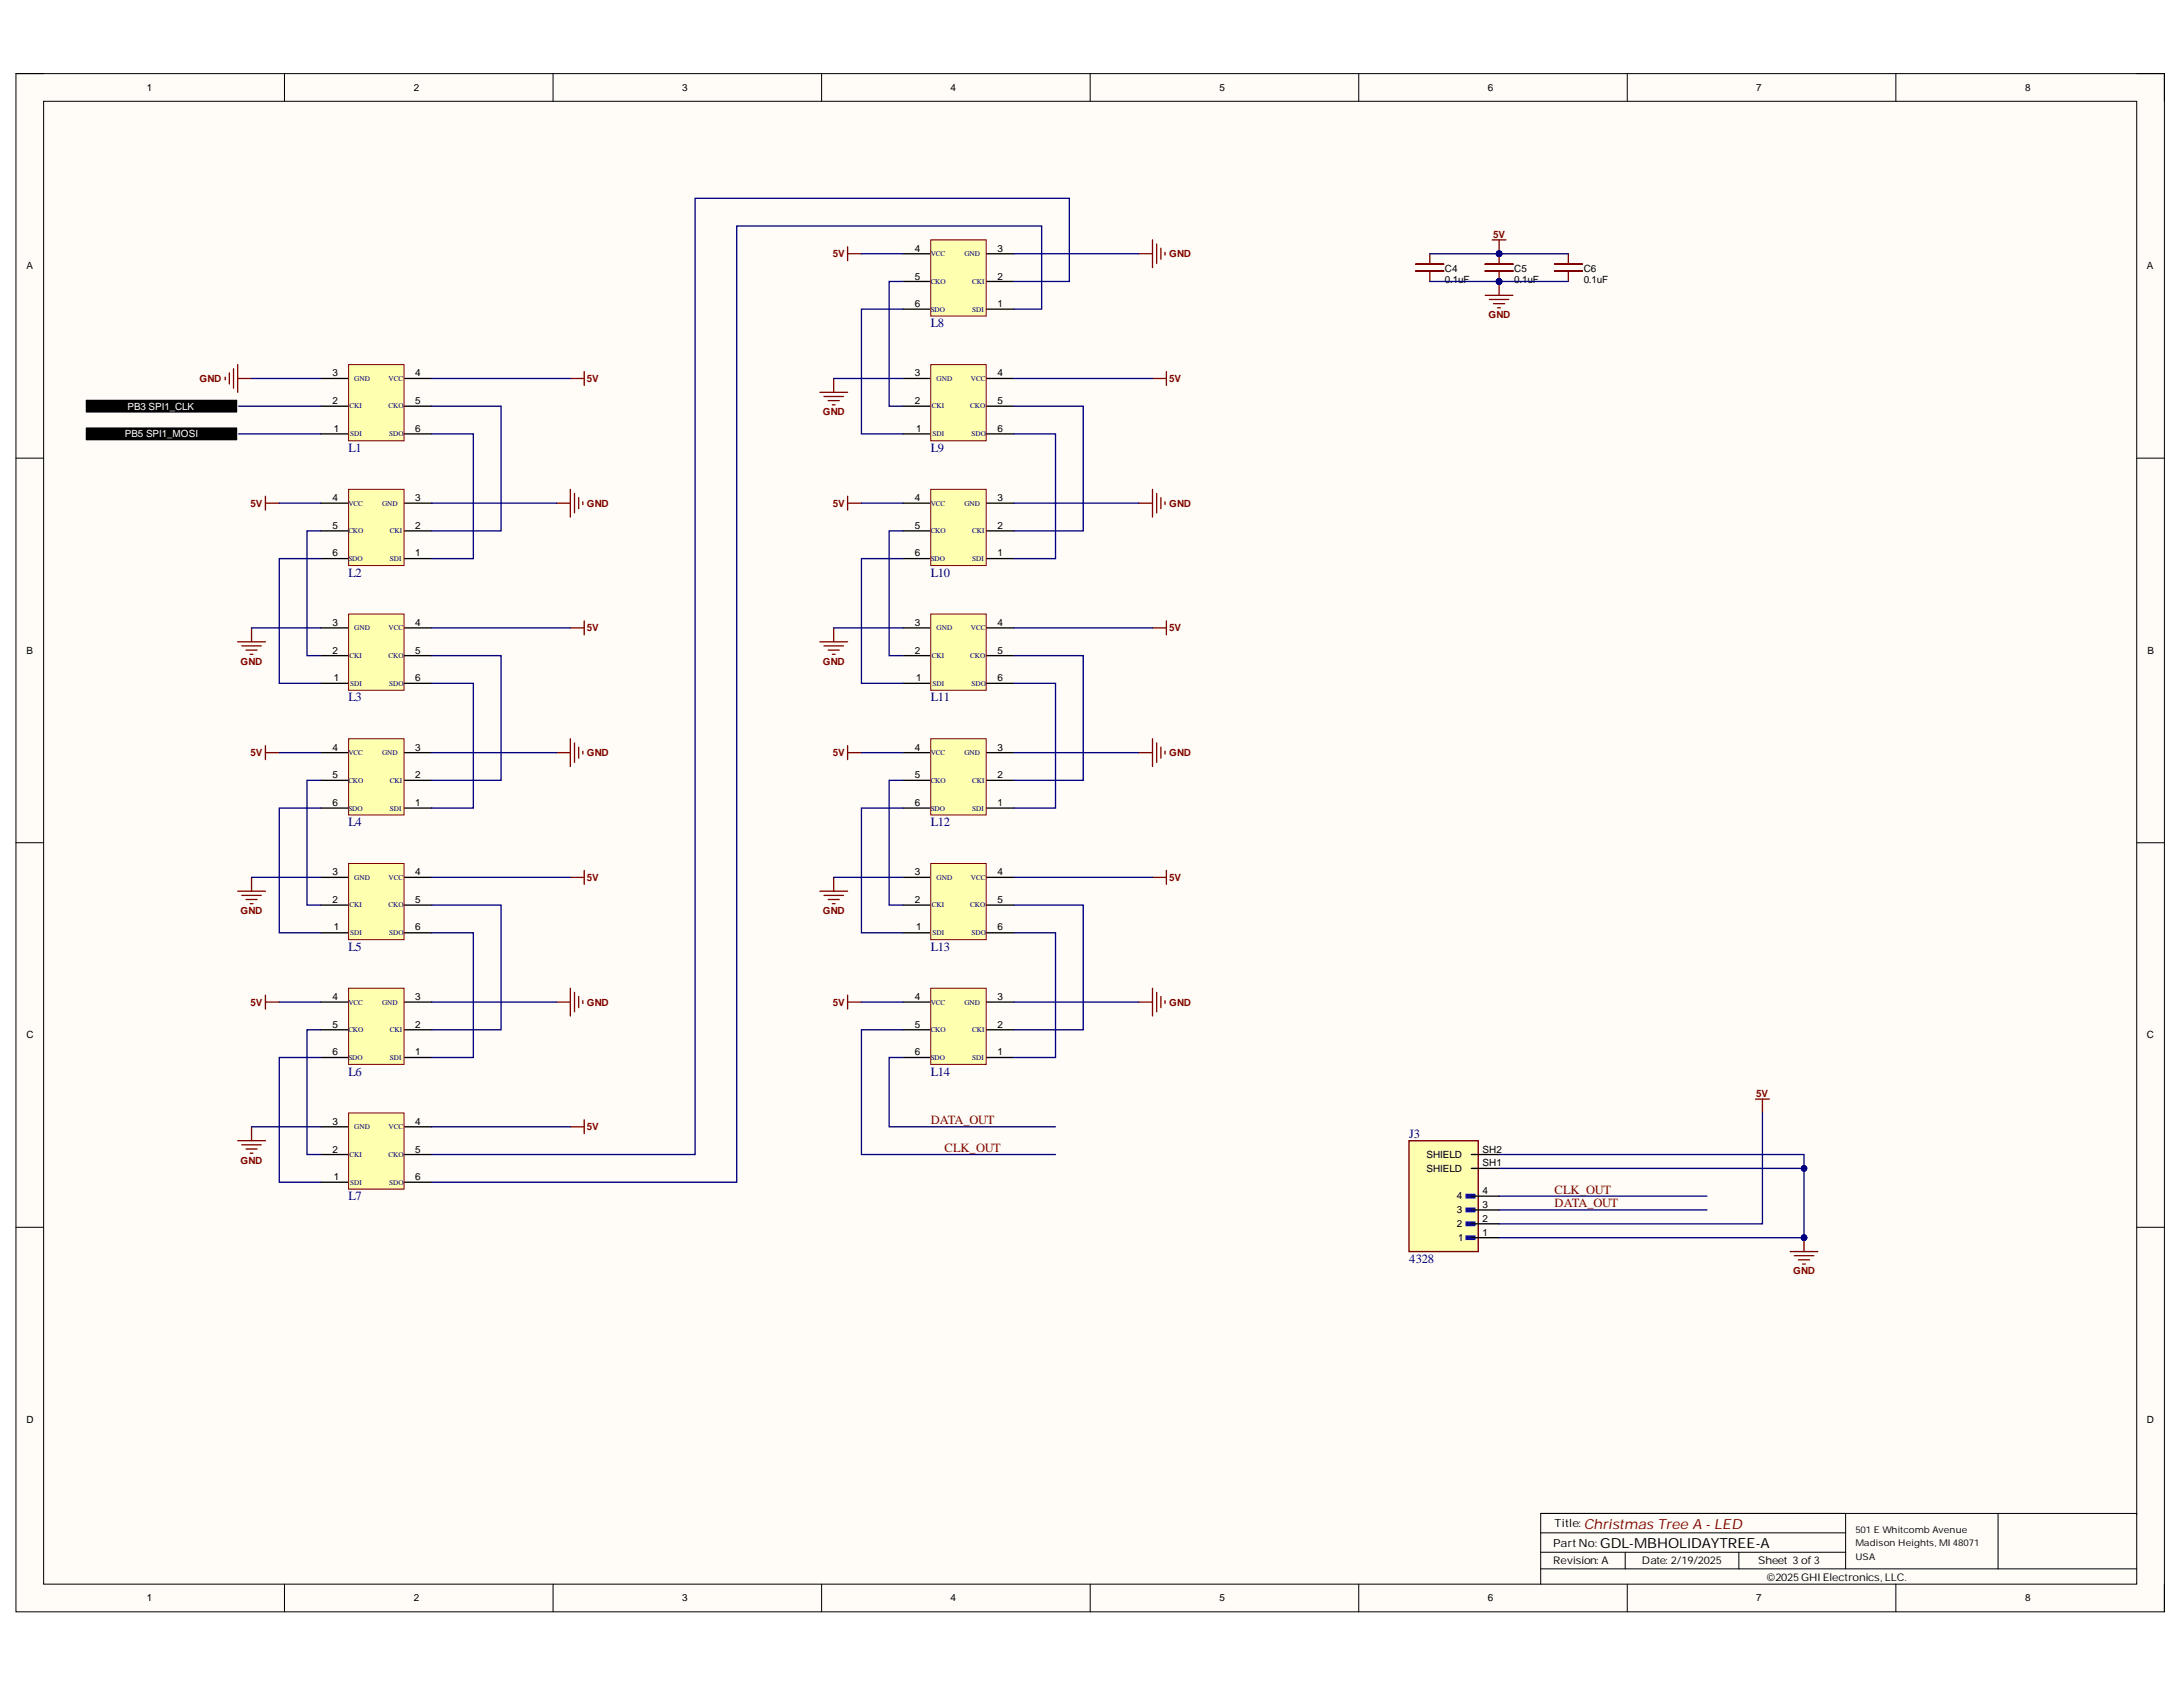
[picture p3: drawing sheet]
<svg xmlns="http://www.w3.org/2000/svg" width="279mm" height="216mm" viewBox="0 0 279 216" stroke-linecap="round" stroke-linejoin="round" font-family="sans-serif">
<defs><g id="words">
<text font-size="1.8" fill="#800000" x="202.7" y="195.6">Christmas Tree A - LED</text>
<text font-size="1.8" x="204.8" y="198.2">GDL-MBHOLIDAYTREE-A</text>
<g font-size="1.6" fill="#000080">
<text x="119.1" y="41.9">L8</text>
<text x="44.6" y="57.9">L1</text>
<text x="119.1" y="57.9">L9</text>
<text x="44.6" y="73.8">L2</text>
<text x="119.1" y="73.8">L10</text>
<text x="44.6" y="89.7">L3</text>
<text x="119.1" y="89.7">L11</text>
<text x="44.6" y="105.7">L4</text>
<text x="119.1" y="105.7">L12</text>
<text x="44.6" y="121.7">L5</text>
<text x="119.1" y="121.7">L13</text>
<text x="44.6" y="137.7">L6</text>
<text x="119.1" y="137.7">L14</text>
<text x="180.4" y="145.6">J3</text>
<text x="44.6" y="153.6">L7</text>
<text x="180.4" y="161.6">4328</text>
</g>
<g font-size="1.6" fill="#800000">
<text x="119.1" y="143.9">DATA_OUT</text>
<text x="120.9" y="147.4">CLK_OUT</text>
<text x="199" y="152.7">CLK_OUT</text>
<text x="199" y="154.5">DATA_OUT</text>
</g>
<g font-size="1.4">
<text x="198.8" y="198">Part No:</text>
<text x="199" y="195.5">Title:</text>
<text x="198.8" y="200.1">Revision: A</text>
<text x="210.1" y="200.1">Date: 2/19/2025</text>
<text x="225" y="200.1">Sheet 3 of 3</text>
<text x="226.1" y="202.3">©2025GHI Electronics, LLC.</text>
</g>
<g font-size="1.3">
<text x="18.8" y="11.7">1</text>
<text x="53" y="11.7">2</text>
<text x="87.3" y="11.7">3</text>
<text x="121.7" y="11.7">4</text>
<text x="156.1" y="11.7">5</text>
<text x="190.4" y="11.7">6</text>
<text x="224.8" y="11.7">7</text>
<text x="259.2" y="11.7">8</text>
<text x="3.4" y="34.4">A</text>
<text x="117.1" y="32.2">4</text>
<text x="117.1" y="35.8">5</text>
<text x="127.7" y="32.2">3</text>
<text x="127.7" y="35.8">2</text>
<text x="184.9" y="34.8">C4</text>
<text x="193.8" y="34.8">C5</text>
<text x="202.7" y="34.8">C6</text>
<text x="274.8" y="34.4">A</text>
<text x="117.1" y="39.3">6</text>
<text x="127.7" y="39.3">1</text>
<text x="184.9" y="36.2">0.1uF</text>
<text x="193.8" y="36.2">0.1uF</text>
<text x="202.7" y="36.2">0.1uF</text>
<text x="42.6" y="48.1">3</text>
<text x="42.6" y="51.7">2</text>
<text x="53.1" y="48.1">4</text>
<text x="53.1" y="51.7">5</text>
<text x="117.1" y="48.1">3</text>
<text x="117.1" y="51.7">2</text>
<text x="127.7" y="48.1">4</text>
<text x="127.7" y="51.7">5</text>
<text x="42.7" y="55.2">1</text>
<text x="53.1" y="55.2">6</text>
<text x="117.3" y="55.2">1</text>
<text x="127.7" y="55.2">6</text>
<text x="42.6" y="64.1">4</text>
<text x="53.1" y="64.1">3</text>
<text x="117.1" y="64.1">4</text>
<text x="127.7" y="64.1">3</text>
<text x="42.6" y="67.7">5</text>
<text x="42.6" y="71.2">6</text>
<text x="53.1" y="67.7">2</text>
<text x="53.1" y="71.2">1</text>
<text x="117.1" y="67.7">5</text>
<text x="117.1" y="71.2">6</text>
<text x="127.7" y="67.7">2</text>
<text x="127.7" y="71.2">1</text>
<text x="3.4" y="83.6">B</text>
<text x="42.6" y="80.1">3</text>
<text x="42.6" y="83.6">2</text>
<text x="53.1" y="80.1">4</text>
<text x="53.1" y="83.6">5</text>
<text x="117.1" y="80.1">3</text>
<text x="117.1" y="83.6">2</text>
<text x="127.7" y="80.1">4</text>
<text x="127.7" y="83.6">5</text>
<text x="274.9" y="83.6">B</text>
<text x="42.7" y="87.2">1</text>
<text x="53.1" y="87.2">6</text>
<text x="117.3" y="87.2">1</text>
<text x="127.7" y="87.2">6</text>
<text x="42.6" y="96.1">4</text>
<text x="42.6" y="99.6">5</text>
<text x="53.1" y="96.1">3</text>
<text x="53.1" y="99.6">2</text>
<text x="117.1" y="96.1">4</text>
<text x="117.1" y="99.6">5</text>
<text x="127.7" y="96.1">3</text>
<text x="127.7" y="99.6">2</text>
<text x="42.6" y="103.2">6</text>
<text x="53.1" y="103.2">1</text>
<text x="117.1" y="103.2">6</text>
<text x="127.7" y="103.2">1</text>
<text x="42.6" y="112">3</text>
<text x="53.1" y="112">4</text>
<text x="117.1" y="112">3</text>
<text x="127.7" y="112">4</text>
<text x="42.6" y="115.5">2</text>
<text x="42.7" y="119.1">1</text>
<text x="53.1" y="115.5">5</text>
<text x="53.1" y="119.1">6</text>
<text x="117.1" y="115.5">2</text>
<text x="117.3" y="119.1">1</text>
<text x="127.7" y="115.5">5</text>
<text x="127.7" y="119.1">6</text>
<text x="42.6" y="128">4</text>
<text x="42.6" y="131.5">5</text>
<text x="53.1" y="128">3</text>
<text x="53.1" y="131.5">2</text>
<text x="117.1" y="128">4</text>
<text x="117.1" y="131.5">5</text>
<text x="127.7" y="128">3</text>
<text x="127.7" y="131.5">2</text>
<text x="3.4" y="132.9">C</text>
<text x="42.6" y="135.1">6</text>
<text x="53.1" y="135.1">1</text>
<text x="117.1" y="135.1">6</text>
<text x="127.7" y="135.1">1</text>
<text x="274.8" y="132.9">C</text>
<text x="42.6" y="143.9">3</text>
<text x="53.1" y="143.9">4</text>
<text x="42.6" y="147.5">2</text>
<text x="53.1" y="147.5">5</text>
<text x="182.6" y="150">SHIELD</text>
<text x="182.6" y="148.2">SHIELD</text>
<text x="189.8" y="149.3">SH1</text>
<text x="189.8" y="147.5">SH2</text>
<text x="42.7" y="151.1">1</text>
<text x="53.1" y="151.1">6</text>
<text x="186.5" y="155.3">3</text>
<text x="186.5" y="153.5">4</text>
<text x="189.8" y="154.6">3</text>
<text x="189.8" y="152.8">4</text>
<text x="186.5" y="157.1">2</text>
<text x="186.6" y="158.8">1</text>
<text x="189.8" y="158.2">1</text>
<text x="189.8" y="156.4">2</text>
<text x="3.4" y="182.1">D</text>
<text x="274.8" y="182.1">D</text>
<text x="18.8" y="204.9">1</text>
<text x="53" y="204.9">2</text>
<text x="87.3" y="204.9">3</text>
<text x="121.7" y="204.9">4</text>
<text x="156.1" y="204.9">5</text>
<text x="190.4" y="204.9">6</text>
<text x="224.8" y="204.9">7</text>
<text x="259.2" y="204.9">8</text>
</g>
<g font-size="1.3" fill="#800000">
<text x="106.6" y="32.9">5V</text>
<text x="149.7" y="32.9">GND</text>
<text x="191.1" y="30.4">5V</text>
<text x="190.5" y="40.7">GND</text>
<text x="25.5" y="48.9">GND</text>
<text x="75.1" y="48.9">5V</text>
<text x="105.3" y="53.1">GND</text>
<text x="149.7" y="48.9">5V</text>
<text x="32.1" y="64.9">5V</text>
<text x="75.1" y="64.9">GND</text>
<text x="106.6" y="64.9">5V</text>
<text x="149.7" y="64.9">GND</text>
<text x="75.1" y="80.8">5V</text>
<text x="149.7" y="80.8">5V</text>
<text x="30.8" y="85.1">GND</text>
<text x="105.3" y="85.1">GND</text>
<text x="32.1" y="96.8">5V</text>
<text x="75.1" y="96.8">GND</text>
<text x="106.6" y="96.8">5V</text>
<text x="149.7" y="96.8">GND</text>
<text x="75.1" y="112.7">5V</text>
<text x="149.7" y="112.7">5V</text>
<text x="30.8" y="117">GND</text>
<text x="105.3" y="117">GND</text>
<text x="32.1" y="128.7">5V</text>
<text x="75.1" y="128.7">GND</text>
<text x="106.6" y="128.7">5V</text>
<text x="149.7" y="128.7">GND</text>
<text x="224.8" y="140.4">5V</text>
<text x="30.8" y="148.9">GND</text>
<text x="75.1" y="144.6">5V</text>
<text x="229.5" y="163.1">GND</text>
</g>
<g font-size="1.3" fill="#fff">
<text x="16.3" y="52.4">PB3 SPI1_CLK</text>
<text x="16" y="56">PB5 SPI1_MOSI</text>
</g>
<g font-size="1.2">
<text x="237.5" y="196.1">501 E Whitcomb Avenue</text>
<text x="237.5" y="197.9">Madison Heights, MI 48071</text>
<text x="237.5" y="199.7">USA</text>
</g>
<g font-size=".9" fill="#000080">
<text x="119.1" y="32.8">VCC</text>
<text x="123.4" y="32.8">GND</text>
<text x="119.1" y="36.4">CKO</text>
<text x="119.1" y="39.9">SDO</text>
<text x="124.4" y="39.9">SDI</text>
<text x="124.4" y="36.4">CKI</text>
<text x="44.8" y="52.3">CKI</text>
<text x="45.3" y="48.8">GND</text>
<text x="49.7" y="48.8">VCC</text>
<text x="49.7" y="52.3">CKO</text>
<text x="119.3" y="52.3">CKI</text>
<text x="119.9" y="48.8">GND</text>
<text x="124.2" y="52.3">CKO</text>
<text x="124.3" y="48.8">VCC</text>
<text x="44.8" y="55.8">SDI</text>
<text x="49.8" y="55.8">SDO</text>
<text x="119.4" y="55.8">SDI</text>
<text x="124.4" y="55.8">SDO</text>
<text x="44.6" y="64.7">VCC</text>
<text x="48.9" y="64.7">GND</text>
<text x="119.1" y="64.7">VCC</text>
<text x="123.4" y="64.7">GND</text>
<text x="44.6" y="68.3">CKO</text>
<text x="44.6" y="71.8">SDO</text>
<text x="49.9" y="71.8">SDI</text>
<text x="49.9" y="68.3">CKI</text>
<text x="119.1" y="68.3">CKO</text>
<text x="119.1" y="71.8">SDO</text>
<text x="124.4" y="71.8">SDI</text>
<text x="124.4" y="68.3">CKI</text>
<text x="45.3" y="80.7">GND</text>
<text x="49.7" y="80.7">VCC</text>
<text x="119.9" y="80.7">GND</text>
<text x="124.3" y="80.7">VCC</text>
<text x="44.8" y="84.2">CKI</text>
<text x="44.8" y="87.8">SDI</text>
<text x="49.7" y="84.2">CKO</text>
<text x="49.8" y="87.8">SDO</text>
<text x="119.3" y="84.2">CKI</text>
<text x="119.4" y="87.8">SDI</text>
<text x="124.2" y="84.2">CKO</text>
<text x="124.4" y="87.8">SDO</text>
<text x="44.6" y="96.7">VCC</text>
<text x="44.6" y="100.2">CKO</text>
<text x="48.9" y="96.7">GND</text>
<text x="49.9" y="100.2">CKI</text>
<text x="119.1" y="96.7">VCC</text>
<text x="119.1" y="100.2">CKO</text>
<text x="123.4" y="96.7">GND</text>
<text x="124.4" y="100.2">CKI</text>
<text x="44.6" y="103.8">SDO</text>
<text x="49.9" y="103.8">SDI</text>
<text x="119.1" y="103.8">SDO</text>
<text x="124.4" y="103.8">SDI</text>
<text x="45.3" y="112.6">GND</text>
<text x="49.7" y="112.6">VCC</text>
<text x="119.9" y="112.6">GND</text>
<text x="124.3" y="112.6">VCC</text>
<text x="44.8" y="116.1">CKI</text>
<text x="44.8" y="119.7">SDI</text>
<text x="49.7" y="116.1">CKO</text>
<text x="49.8" y="119.7">SDO</text>
<text x="119.3" y="116.1">CKI</text>
<text x="119.4" y="119.7">SDI</text>
<text x="124.2" y="116.1">CKO</text>
<text x="124.4" y="119.7">SDO</text>
<text x="44.6" y="128.6">VCC</text>
<text x="48.9" y="128.6">GND</text>
<text x="119.1" y="128.6">VCC</text>
<text x="123.4" y="128.6">GND</text>
<text x="44.6" y="132.1">CKO</text>
<text x="44.6" y="135.7">SDO</text>
<text x="49.9" y="135.7">SDI</text>
<text x="49.9" y="132.1">CKI</text>
<text x="119.1" y="132.1">CKO</text>
<text x="119.1" y="135.7">SDO</text>
<text x="124.4" y="135.7">SDI</text>
<text x="124.4" y="132.1">CKI</text>
<text x="44.8" y="148.1">CKI</text>
<text x="45.3" y="144.5">GND</text>
<text x="49.7" y="144.5">VCC</text>
<text x="49.7" y="148.1">CKO</text>
<text x="44.8" y="151.6">SDI</text>
<text x="49.8" y="151.6">SDO</text>
</g>
</g></defs>
<path d="M2 9.4h275v196.9h-275z" fill-rule="evenodd" fill="#fffcf8"/>
<path d="M2 9.4h275v196.9h-275z" fill="none" stroke="#000" stroke-width=".13"/>
<path d="M5.6 13h267.9v189.7h-267.9z" fill-rule="evenodd" fill="#fffcf8"/>
<g fill="none" stroke="#000" stroke-width=".13">
<path d="M2 9.4h3.6M5.6 13h267.9v189.7h-267.9zM36.4 9.4v3.6M70.8 9.4v3.6M105.2 9.4v3.6M139.5 9.4v3.6M173.9 9.4v3.6M208.3 9.4v3.6M242.7 9.4v3.6M273.5 9.4h3.5v3.6M2 58.6h3.6M273.5 58.6h3.5"/>
<path d="M2 107.9h3.6M273.5 107.9h3.5M2 157.1h3.6M273.5 157.1h3.5M197.2 198.7h39M197.2 196.2h39M208 198.7v2.1M222.6 198.7v2.1M236.2 193.7v7.1M255.7 193.7v7.1M273.5 193.9v-.2h-76.3v9M36.4 202.7v3.6"/>
<path d="M70.8 202.7v3.6M105.2 202.7v3.6M139.5 202.7v3.6M173.9 202.7v3.6M197.2 200.8h76.3M208.3 202.7v3.6M242.7 202.7v3.6M277 202.7v3.6"/>
</g>
<path d="M41.1 48.4h3.5M41.1 52h3.5M41.1 55.5h3.5M51.7 48.4h3.6M51.7 52h3.6M51.7 55.5h3.6" fill="none" stroke="#000" stroke-width=".17"/>
<path d="M44.6 46.7h7.1v9.7h-7.1z" fill-rule="evenodd" fill="#ffffb0"/>
<path d="M44.6 46.7h7.1v9.7h-7.1z" fill="none" stroke="#800000" stroke-width=".13"/>
<path d="M73 48.4h1.8M74.8 47.5v1.8" fill="none" stroke="#800000" stroke-width=".17"/>
<path d="M41.1 64.4h3.5M41.1 67.9h3.5M41.1 71.5h3.5M51.7 64.4h3.6M51.7 67.9h3.6M51.7 71.5h3.6" fill="none" stroke="#000" stroke-width=".17"/>
<path d="M44.6 62.6h7.1v9.8h-7.1z" fill-rule="evenodd" fill="#ffffb0"/>
<path d="M44.6 62.6h7.1v9.8h-7.1z" fill="none" stroke="#800000" stroke-width=".13"/>
<path d="M34 64.4h1.7M34 63.5v1.8M71.2 64.4h1.8M73 62.6v3.6M73.5 63.2v2.4M74.1 63.7v1.4M74.6 64.2v.4" fill="none" stroke="#800000" stroke-width=".17"/>
<path d="M41.1 80.4h3.5M41.1 83.9h3.5M41.1 87.5h3.5M51.7 80.4h3.6M51.7 83.9h3.6M51.7 87.5h3.6" fill="none" stroke="#000" stroke-width=".17"/>
<path d="M44.6 78.6h7.1v9.7h-7.1z" fill-rule="evenodd" fill="#ffffb0"/>
<path d="M44.6 78.6h7.1v9.7h-7.1z" fill="none" stroke="#800000" stroke-width=".13"/>
<path d="M74.8 79.5v1.7M30.4 82.1h3.6M31 82.7h2.4M31.5 83.2h1.4M32 83.7h.4M32.2 80.4v1.7M73 80.4h1.8" fill="none" stroke="#800000" stroke-width=".17"/>
<path d="M41.1 96.3h3.5M41.1 99.9h3.5M51.7 96.3h3.6M51.7 99.9h3.6M41.1 103.4h3.5M51.7 103.4h3.6" fill="none" stroke="#000" stroke-width=".17"/>
<path d="M44.6 94.5h7.1v9.8h-7.1z" fill-rule="evenodd" fill="#ffffb0"/>
<path d="M44.6 94.5h7.1v9.8h-7.1z" fill="none" stroke="#800000" stroke-width=".13"/>
<path d="M34 96.3h1.7M34 95.4v1.8M71.2 96.3h1.8M73 94.5v3.6M73.5 95.1v2.5M74.1 95.6v1.4M74.6 96.1v.4" fill="none" stroke="#800000" stroke-width=".17"/>
<path d="M41.1 112.3h3.5M41.1 115.8h3.5M41.1 119.4h3.5M51.7 112.3h3.6M51.7 115.8h3.6M51.7 119.4h3.6" fill="none" stroke="#000" stroke-width=".17"/>
<path d="M44.6 110.5h7.1v9.8h-7.1z" fill-rule="evenodd" fill="#ffffb0"/>
<path d="M44.6 110.5h7.1v9.8h-7.1z" fill="none" stroke="#800000" stroke-width=".13"/>
<path d="M30.4 114.1h3.6M31 114.6h2.4M31.5 115.1h1.4M32 115.7h.4M32.2 112.3v1.8M73 112.3h1.8M74.8 111.4v1.8" fill="none" stroke="#800000" stroke-width=".17"/>
<path d="M41.1 128.2h3.5M41.1 131.8h3.5M41.1 135.3h3.5M51.7 128.2h3.6M51.7 131.8h3.6M51.7 135.3h3.6" fill="none" stroke="#000" stroke-width=".17"/>
<path d="M44.6 126.5h7.1v9.7h-7.1z" fill-rule="evenodd" fill="#ffffb0"/>
<path d="M44.6 126.5h7.1v9.7h-7.1z" fill="none" stroke="#800000" stroke-width=".13"/>
<path d="M34 128.2h1.7M34 127.4v1.7M71.2 128.2h1.8M73 126.5v3.5M73.5 127v2.5M74.1 127.5v1.5M74.6 128.1v.3" fill="none" stroke="#800000" stroke-width=".17"/>
<path d="M41.1 144.2h3.5M41.1 147.8h3.5M41.1 151.3h3.5M51.7 144.2h3.6M51.7 147.8h3.6M51.7 151.3h3.6" fill="none" stroke="#000" stroke-width=".17"/>
<path d="M44.6 142.4h7.1v9.8h-7.1z" fill-rule="evenodd" fill="#ffffb0"/>
<path d="M44.6 142.4h7.1v9.8h-7.1z" fill="none" stroke="#800000" stroke-width=".13"/>
<path d="M30.4 146h3.6M31 146.5h2.4M31.5 147h1.4M32 147.6h.4M32.2 144.2v1.8M73 144.2h1.8M74.8 143.3v1.8" fill="none" stroke="#800000" stroke-width=".17"/>
<path d="M115.6 32.5h3.5M115.6 36h3.5M115.6 39.6h3.5M126.2 32.5h3.6M126.2 36h3.6M126.2 39.6h3.6" fill="none" stroke="#000" stroke-width=".17"/>
<path d="M119.1 30.7h7.1v9.8h-7.1z" fill-rule="evenodd" fill="#ffffb0"/>
<path d="M119.1 30.7h7.1v9.8h-7.1z" fill="none" stroke="#800000" stroke-width=".13"/>
<path d="M108.5 32.5h1.8M108.5 31.6v1.8M145.7 32.5h1.8M147.5 30.7v3.5M148 31.2v2.5M148.6 31.8v1.4M149.1 32.3v.3" fill="none" stroke="#800000" stroke-width=".17"/>
<path d="M115.6 48.4h3.5M115.6 52h3.5M115.6 55.5h3.5M126.2 48.4h3.6M126.2 52h3.6M126.2 55.5h3.6" fill="none" stroke="#000" stroke-width=".17"/>
<path d="M119.1 46.7h7.1v9.7h-7.1z" fill-rule="evenodd" fill="#ffffb0"/>
<path d="M119.1 46.7h7.1v9.7h-7.1z" fill="none" stroke="#800000" stroke-width=".13"/>
<path d="M104.9 50.2h3.6M105.5 50.7h2.4M106 51.3h1.4M106.5 51.8h.4M106.7 48.4v1.8M147.5 48.4h1.8M149.3 47.5v1.8" fill="none" stroke="#800000" stroke-width=".17"/>
<path d="M115.6 64.4h3.5M115.6 67.9h3.5M115.6 71.5h3.5M126.2 64.4h3.6M126.2 67.9h3.6M126.2 71.5h3.6" fill="none" stroke="#000" stroke-width=".17"/>
<path d="M119.1 62.6h7.1v9.8h-7.1z" fill-rule="evenodd" fill="#ffffb0"/>
<path d="M119.1 62.6h7.1v9.8h-7.1z" fill="none" stroke="#800000" stroke-width=".13"/>
<path d="M108.5 64.4h1.8M108.5 63.5v1.8M145.7 64.4h1.8M147.5 62.6v3.6M148 63.2v2.4M148.6 63.7v1.4M149.1 64.2v.4" fill="none" stroke="#800000" stroke-width=".17"/>
<path d="M115.6 80.4h3.5M115.6 83.9h3.5M115.6 87.5h3.5M126.2 80.4h3.6M126.2 83.9h3.6M126.2 87.5h3.6" fill="none" stroke="#000" stroke-width=".17"/>
<path d="M119.1 78.6h7.1v9.7h-7.1z" fill-rule="evenodd" fill="#ffffb0"/>
<path d="M119.1 78.6h7.1v9.7h-7.1z" fill="none" stroke="#800000" stroke-width=".13"/>
<path d="M149.3 79.5v1.7M104.9 82.1h3.6M105.5 82.7h2.4M106 83.2h1.4M106.5 83.7h.4M106.7 80.4v1.7M147.5 80.4h1.8" fill="none" stroke="#800000" stroke-width=".17"/>
<path d="M115.6 96.3h3.5M115.6 99.9h3.5M126.2 96.3h3.6M126.2 99.9h3.6M115.6 103.4h3.5M126.2 103.4h3.6" fill="none" stroke="#000" stroke-width=".17"/>
<path d="M119.1 94.5h7.1v9.8h-7.1z" fill-rule="evenodd" fill="#ffffb0"/>
<path d="M119.1 94.5h7.1v9.8h-7.1z" fill="none" stroke="#800000" stroke-width=".13"/>
<path d="M108.5 96.3h1.8M108.5 95.4v1.8M145.7 96.3h1.8M147.5 94.5v3.6M148 95.1v2.5M148.6 95.6v1.4M149.1 96.1v.4" fill="none" stroke="#800000" stroke-width=".17"/>
<path d="M115.6 112.3h3.5M115.6 115.8h3.5M115.6 119.4h3.5M126.2 112.3h3.6M126.2 115.8h3.6M126.2 119.4h3.6" fill="none" stroke="#000" stroke-width=".17"/>
<path d="M119.1 110.5h7.1v9.8h-7.1z" fill-rule="evenodd" fill="#ffffb0"/>
<path d="M119.1 110.5h7.1v9.8h-7.1z" fill="none" stroke="#800000" stroke-width=".13"/>
<path d="M104.9 114.1h3.6M105.5 114.6h2.4M106 115.1h1.4M106.5 115.7h.4M106.7 112.3v1.8M147.5 112.3h1.8M149.3 111.4v1.8" fill="none" stroke="#800000" stroke-width=".17"/>
<path d="M115.6 128.2h3.5M115.6 131.8h3.5M115.6 135.3h3.5M126.2 128.2h3.6M126.2 131.8h3.6M126.2 135.3h3.6" fill="none" stroke="#000" stroke-width=".17"/>
<path d="M119.1 126.5h7.1v9.7h-7.1z" fill-rule="evenodd" fill="#ffffb0"/>
<path d="M119.1 126.5h7.1v9.7h-7.1z" fill="none" stroke="#800000" stroke-width=".13"/>
<path d="M108.5 128.2h1.8M108.5 127.4v1.7M145.7 128.2h1.8M147.5 126.5v3.5M148 127v2.5M148.6 127.5v1.5M149.1 128.1v.3M230.9 158.4v1.8M229.1 160.2h3.6M229.7 160.7h2.4M230.2 161.2h1.4M230.7 161.8h.4" fill="none" stroke="#800000" stroke-width=".17"/>
<circle cx="230.9" cy="158.4" r=".35" fill="#000080"/>
<circle cx="230.9" cy="158.4" r=".35" fill="none" stroke="#000080" stroke-width=".13"/>
<path d="M224.7 140.7h1.8M225.6 140.7v1.7" fill="none" stroke="#800000" stroke-width=".17"/>
<circle cx="191.9" cy="32.5" r=".35" fill="#000080"/>
<circle cx="191.9" cy="32.5" r=".35" fill="none" stroke="#000080" stroke-width=".13"/>
<circle cx="191.9" cy="36" r=".35" fill="#000080"/>
<circle cx="191.9" cy="36" r=".35" fill="none" stroke="#000080" stroke-width=".13"/>
<path d="M190.1 34.7h3.5M190.1 33.8h3.5M191.9 32.5v1.3" fill="none" stroke="#800000" stroke-width=".17"/>
<circle cx="191.9" cy="32.5" r=".35" fill="#000080"/>
<circle cx="191.9" cy="32.5" r=".35" fill="none" stroke="#000080" stroke-width=".13"/>
<path d="M190.1 34.7h3.5M190.1 33.8h3.5M191.9 34.7v1.3" fill="none" stroke="#800000" stroke-width=".17"/>
<circle cx="191.9" cy="36" r=".35" fill="#000080"/>
<circle cx="191.9" cy="36" r=".35" fill="none" stroke="#000080" stroke-width=".13"/>
<path d="M190.1 34.7h3.5M190.1 33.8h3.5M190.1 37.8h3.5M190.6 38.3h2.5M191.2 38.9h1.4M191.7 39.4h.3M191.9 36v1.8" fill="none" stroke="#800000" stroke-width=".17"/>
<circle cx="191.9" cy="36" r=".35" fill="#000080"/>
<circle cx="191.9" cy="36" r=".35" fill="none" stroke="#000080" stroke-width=".13"/>
<path d="M181.2 34.7h3.6M181.2 33.8h3.6M183 32.5v1.3M183 34.7v1.3M199 34.7h3.5M199 33.8h3.5M200.7 32.5v1.3M200.7 34.7v1.3" fill="none" stroke="#800000" stroke-width=".17"/>
<path d="M180.3 146h8.9v14.2h-8.9z" fill-rule="evenodd" fill="#ffffb0"/>
<path d="M180.3 146h8.9v14.2h-8.9z" fill="none" stroke="#800000" stroke-width=".17"/>
<path d="M187.7 158.2h1.1v.4h-1.1z" fill-rule="evenodd" fill="#00f"/>
<path d="M187.7 158.2h1.1v.4h-1.1z" fill="none" stroke="#00f" stroke-width=".17"/>
<path d="M187.7 156.4h1.1v.4h-1.1z" fill-rule="evenodd" fill="#00f"/>
<path d="M187.7 156.4h1.1v.4h-1.1z" fill="none" stroke="#00f" stroke-width=".17"/>
<path d="M187.7 154.6h1.1v.5h-1.1z" fill-rule="evenodd" fill="#00f"/>
<path d="M187.7 154.6h1.1v.5h-1.1z" fill="none" stroke="#00f" stroke-width=".17"/>
<path d="M187.7 152.9h1.1v.4h-1.1z" fill-rule="evenodd" fill="#00f"/>
<path d="M187.7 152.9h1.1v.4h-1.1z" fill="none" stroke="#00f" stroke-width=".17"/>
<path d="M188.3 158.4h3.6M188.3 156.6h3.6M188.3 154.8h3.6M188.3 153.1h3.6M188.3 149.5h3.6M188.3 147.8h3.6" fill="none" stroke="#000" stroke-width=".17"/>
<path d="M191 30.7h1.7M191.9 30.7v1.8" fill="none" stroke="#800000" stroke-width=".17"/>
<circle cx="191.9" cy="32.5" r=".35" fill="#000080"/>
<circle cx="191.9" cy="32.5" r=".35" fill="none" stroke="#000080" stroke-width=".13"/>
<path d="M28.8 48.3v.3M29.4 47.7v1.4M29.9 47.2v2.5M30.4 46.7v3.5M30.4 48.4h1.8" fill="none" stroke="#800000" stroke-width=".17"/>
<g fill="none" stroke="#000080" stroke-width=".17">
<path d="M110.3 32.5h5.3M115.6 39.6h-5.3v15.9h5.3M115.6 36h-1.8v16h1.8M129.8 36h7.1v-10.6h-47.9v122.4h-33.7M129.8 39.6h3.5v-10.7h-39v122.4h-39M129.8 32.5h15.9M55.3 52h8.8v15.9h-8.8M55.3 55.5h5.3v16h-5.3M55.3 48.4h17.7M106.7 48.4h8.9M129.8 52h8.8v15.9h-8.8M129.8 55.5h5.3v16h-5.3"/>
<path d="M129.8 48.4h17.7M35.7 64.4h5.4M41.1 71.5h-5.4v16h5.4M41.1 67.9h-1.8v16h1.8M55.3 64.4h15.9M110.3 64.4h5.3M115.6 71.5h-5.3v16h5.3M115.6 67.9h-1.8v16h1.8M129.8 64.4h15.9M32.2 80.4h8.9M35.7 96.3h5.4M41.1 99.9h-1.8v15.9h1.8"/>
<path d="M55.3 83.9h8.8v16h-8.8M55.3 87.5h5.3v15.9h-5.3M55.3 80.4h17.7M55.3 96.3h15.9M106.7 80.4h8.9M110.3 96.3h5.3M115.6 99.9h-1.8v15.9h1.8M129.8 83.9h8.8v16h-8.8M129.8 87.5h5.3v15.9h-5.3M129.8 80.4h17.7M129.8 96.3h15.9M32.2 112.3h8.9"/>
<path d="M41.1 103.4h-5.4v16h5.4M55.3 115.8h8.8v16h-8.8M55.3 119.4h5.3v15.9h-5.3M55.3 112.3h17.7M106.7 112.3h8.9M115.6 103.4h-5.3v16h5.3M129.8 115.8h8.8v16h-8.8M129.8 119.4h5.3v15.9h-5.3M129.8 112.3h17.7M35.7 128.2h5.4M41.1 135.3h-5.4v16h5.4M41.1 131.8h-1.8v16h1.8"/>
<path d="M55.3 128.2h15.9M110.3 128.2h5.3M129.8 128.2h15.9M32.2 144.2h8.9M55.3 144.2h17.7M191.9 158.4h39"/>
</g>
<circle cx="230.9" cy="158.4" r=".35" fill="#000080"/>
<circle cx="230.9" cy="158.4" r=".35" fill="none" stroke="#000080" stroke-width=".13"/>
<path d="M191.9 149.5h39" fill="none" stroke="#000080" stroke-width=".17"/>
<circle cx="230.9" cy="149.5" r=".36" fill="#000080"/>
<circle cx="230.9" cy="149.5" r=".36" fill="none" stroke="#000080" stroke-width=".13"/>
<path d="M191.9 147.8h39v10.6M191.9 153.1h26.6M191.9 154.8h26.6M225.6 142.4v14.2h-33.7" fill="none" stroke="#000080" stroke-width=".17"/>
<circle cx="230.9" cy="149.5" r=".36" fill="#000080"/>
<circle cx="230.9" cy="149.5" r=".36" fill="none" stroke="#000080" stroke-width=".13"/>
<circle cx="230.9" cy="158.4" r=".35" fill="#000080"/>
<circle cx="230.9" cy="158.4" r=".35" fill="none" stroke="#000080" stroke-width=".13"/>
<path d="M183 32.5h8.9" fill="none" stroke="#000080" stroke-width=".17"/>
<circle cx="191.9" cy="32.5" r=".35" fill="#000080"/>
<circle cx="191.9" cy="32.5" r=".35" fill="none" stroke="#000080" stroke-width=".13"/>
<path d="M191.9 32.5h8.8" fill="none" stroke="#000080" stroke-width=".17"/>
<circle cx="191.9" cy="32.5" r=".35" fill="#000080"/>
<circle cx="191.9" cy="32.5" r=".35" fill="none" stroke="#000080" stroke-width=".13"/>
<path d="M191.9 36h8.8" fill="none" stroke="#000080" stroke-width=".17"/>
<circle cx="191.9" cy="36" r=".35" fill="#000080"/>
<circle cx="191.9" cy="36" r=".35" fill="none" stroke="#000080" stroke-width=".13"/>
<path d="M183 36h8.9" fill="none" stroke="#000080" stroke-width=".17"/>
<circle cx="191.9" cy="36" r=".35" fill="#000080"/>
<circle cx="191.9" cy="36" r=".35" fill="none" stroke="#000080" stroke-width=".13"/>
<path d="M30.4 52h10.7M30.4 55.5h10.7M32.2 48.4h8.9M115.6 131.8h-5.3v16h24.8M115.6 135.3h-1.8v8.9h21.3" fill="none" stroke="#000080" stroke-width=".17"/>
<g fill="#000">
<path d="M10.9 51.1h19.5v1.8h-19.5z" fill-rule="evenodd"/>
<path d="M10.9 54.6h19.5v1.8h-19.5z" fill-rule="evenodd"/>
</g>
<path d="M10.9 51.1h19.5v1.8h-19.5zM10.9 54.6h19.5v1.8h-19.5z" fill="none" stroke="#fff" stroke-width=".13"/>
<use href="#words"/>
</svg>
